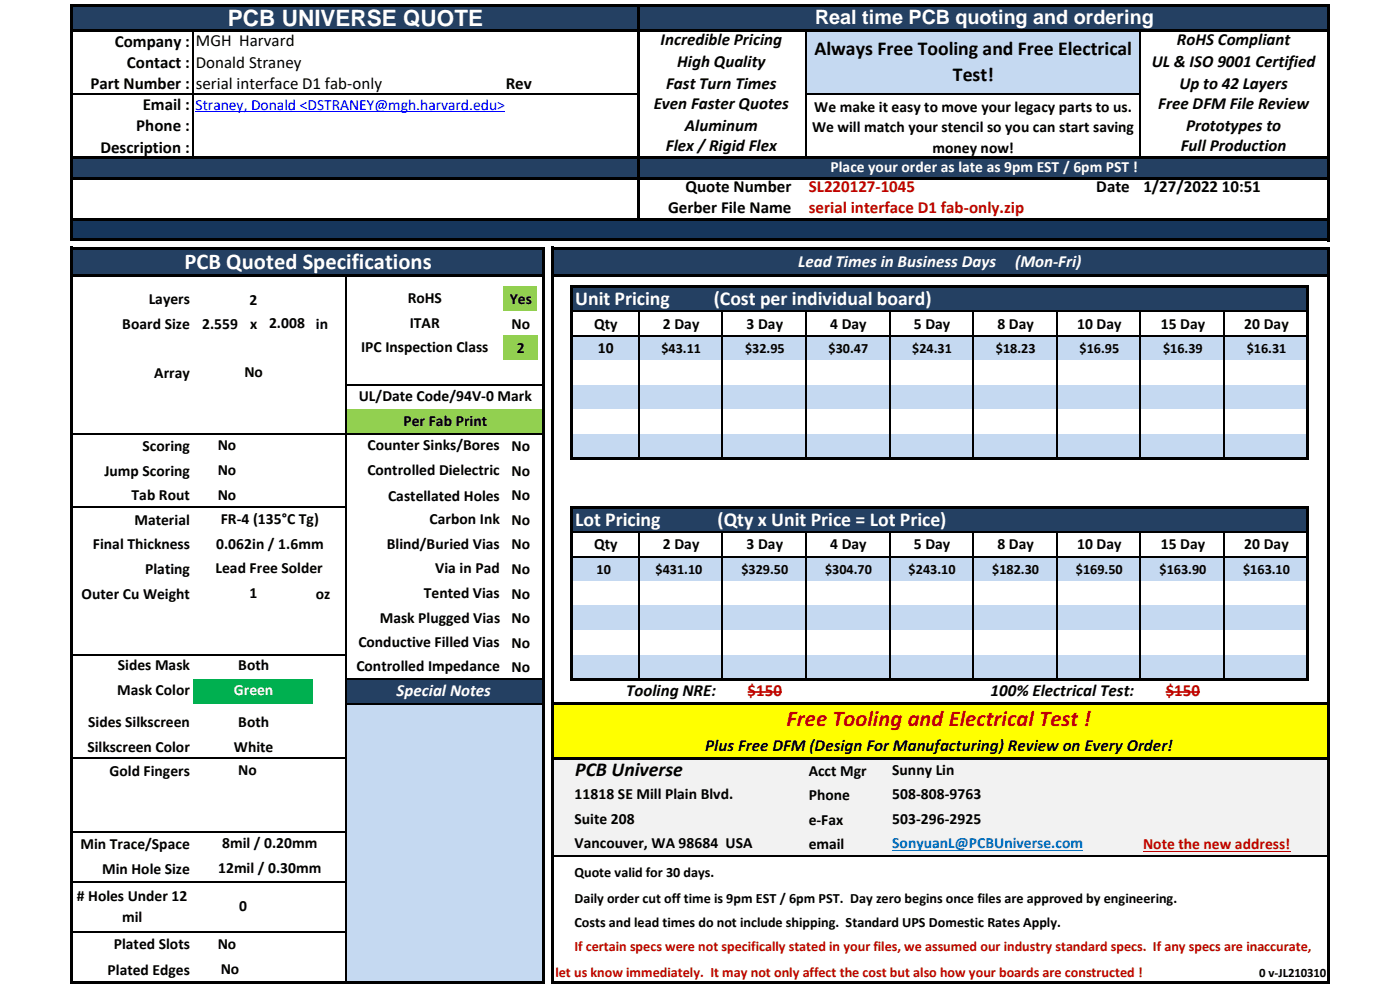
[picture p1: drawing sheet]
<svg xmlns="http://www.w3.org/2000/svg" width="297mm" height="210mm" viewBox="0 0 297 210" stroke-linecap="round" stroke-linejoin="round" font-family="sans-serif">
<defs><g id="words">
<g font-size="4.8" fill="#fff">
<text x="48.4" y="5.4">PCB UNIVERSE QUOTE</text>
<text x="39.2" y="57">PCB Quoted Specifications</text>
</g>
<text font-size="4.8" fill="#244062" x="43.3" y="37.1">Assembly Specifications</text>
<text font-size="4.8" fill="#c00000" x="166.9" y="153.9">Free Tooling and Electrical Test !</text>
<g font-size="4.2" fill="#fff">
<text x="172.9" y="5.2">Real time PCB quoting and ordering</text>
<text x="122" y="64.6">Unit Pricing</text>
<text x="151.4" y="64.6">(Cost per individual board)</text>
<text x="122" y="111.5">Lot Pricing</text>
<text x="152.2" y="111.5">(Qty x Unit Price = Lot Price)</text>
</g>
<g font-size="4.2">
<text x="172.8" y="11.8">Always Free Tooling and Free Electrical</text>
<text x="202.2" y="17.2">Test!</text>
<text x="122" y="164.7">PCB Universe</text>
</g>
<g font-size="3.6">
<text x="24.3" y="9.9">Company :</text>
<text x="41.5" y="9.8">MGH Harvard</text>
<text x="140.1" y="9.7">Incredible Pricing</text>
<text x="249.7" y="9.7">RoHS Compliant</text>
<text x="26.9" y="14.5">Contact :</text>
<text x="41.5" y="14.4">Donald Straney</text>
<text x="143.7" y="14.2">High Quality</text>
<text x="244.4" y="14.2">UL &amp; ISO 9001 Certified</text>
<text x="19.2" y="19">Part Number :</text>
<text x="30.3" y="23.3">Email :</text>
<text x="41.5" y="18.8">serial interface D1 fab-only</text>
<text x="107.3" y="19">Rev</text>
<text x="138.7" y="23.2">Even Faster Quotes</text>
<text x="141.3" y="18.8">Fast Turn Times</text>
<text x="245.7" y="23.2">Free DFM File Review</text>
<text x="250.2" y="18.8">Up to 42 Layers</text>
<text x="28.9" y="27.8">Phone :</text>
<text x="145.3" y="27.8">Aluminum</text>
<text x="251.6" y="27.8">Prototypes to</text>
<text x="21.3" y="32.4">Description :</text>
<text x="141.3" y="32.1">Flex / Rigid Flex</text>
<text x="250.5" y="32.1">Full Production</text>
<text x="145.4" y="40.8">Quote Number</text>
<text x="232.6" y="40.8">Date</text>
<text x="242.6" y="40.8">1/27/2022 10:51</text>
<text x="141.7" y="45.2">Gerber File Name</text>
<text x="132.8" y="147.7">Tooling NRE:</text>
<text x="210.2" y="147.7">100% Electrical Test:</text>
<text x="149.6" y="159.3">Plus Free DFM (Design For Manufacturing) Review on Every Order!</text>
</g>
<g font-size="3.6" fill="#c00000">
<text x="171.6" y="40.8">SL220127-1045</text>
<text x="171.6" y="45.2">serial interface D1 fab-only.zip</text>
<text x="158.6" y="147.7">$150</text>
<text x="247.3" y="147.7">$150</text>
</g>
<g font-size="3.6" fill="#fff">
<text x="169.4" y="56.6">Lead Times in Business Days</text>
<text x="215.4" y="56.6">(Mon-Fri)</text>
<text x="84.1" y="147.7">Special Notes</text>
</g>
<text font-size="3.3" fill="#00f" x="41.5" y="23.2">Straney, Donald &lt;DSTRANEY@mgh.harvard.edu&gt;</text>
<g font-size="3.3">
<text x="172.7" y="23.7">We make it easy to move your legacy parts to us.</text>
<text x="172.3" y="28">We will match your stencil so you can start saving</text>
<text x="197.8" y="32.4">money now!</text>
<text x="31.5" y="64.5">Layers</text>
<text x="53" y="64.6">2</text>
<text x="86.5" y="64.3">RoHS</text>
<text x="108.1" y="64.5">Yes</text>
<text x="26" y="69.7">Board Size</text>
<text x="42.9" y="69.7">2.559</text>
<text x="53.1" y="69.7">x</text>
<text x="57.1" y="69.5">2.008</text>
<text x="67" y="69.7">in</text>
<text x="86.9" y="69.5">ITAR</text>
<text x="108.5" y="69.7">No</text>
<text x="126" y="69.7">Qty</text>
<text x="140.6" y="69.7">2 Day</text>
<text x="158.4" y="69.7">3 Day</text>
<text x="176.1" y="69.7">4 Day</text>
<text x="193.9" y="69.7">5 Day</text>
<text x="211.6" y="69.7">8 Day</text>
<text x="228.5" y="69.7">10 Day</text>
<text x="246.2" y="69.7">15 Day</text>
<text x="264" y="69.7">20 Day</text>
<text x="76.6" y="74.7">IPC Inspection Class</text>
<text x="109.6" y="74.9">2</text>
<text x="126.8" y="74.9">10</text>
<text x="32.7" y="80.1">Array</text>
<text x="51.9" y="79.9">No</text>
<text x="76.1" y="85.1">UL/Date Code/94V-0 Mark</text>
<text x="30.2" y="95.7">Scoring</text>
<text x="46.2" y="95.6">No</text>
<text x="78" y="95.6">Counter Sinks/Bores</text>
<text x="85.6" y="90.4">Per Fab Print</text>
<text x="108.5" y="95.7">No</text>
<text x="22.1" y="100.9">Jump Scoring</text>
<text x="46.2" y="100.8">No</text>
<text x="77.9" y="100.8">Controlled Dielectric</text>
<text x="108.5" y="100.9">No</text>
<text x="27.9" y="106.1">Tab Rout</text>
<text x="46.2" y="106">No</text>
<text x="82.3" y="106.3">Castellated Holes</text>
<text x="108.5" y="106.1">No</text>
<text x="28.5" y="111.4">Material</text>
<text x="46.8" y="111.2">FR-4 (135°C Tg)</text>
<text x="91.2" y="111.2">Carbon Ink</text>
<text x="108.5" y="111.4">No</text>
<text x="19.7" y="116.6">Final Thickness</text>
<text x="45.9" y="116.4">0.062in / 1.6mm</text>
<text x="82" y="116.4">Blind/Buried Vias</text>
<text x="108.5" y="116.6">No</text>
<text x="126" y="116.6">Qty</text>
<text x="140.6" y="116.6">2 Day</text>
<text x="158.4" y="116.6">3 Day</text>
<text x="176.1" y="116.6">4 Day</text>
<text x="193.9" y="116.6">5 Day</text>
<text x="211.6" y="116.6">8 Day</text>
<text x="228.5" y="116.6">10 Day</text>
<text x="246.2" y="116.6">15 Day</text>
<text x="264" y="116.6">20 Day</text>
<text x="30.8" y="121.8">Plating</text>
<text x="45.7" y="121.6">Lead Free Solder</text>
<text x="92.3" y="121.6">Via in Pad</text>
<text x="108.5" y="121.8">No</text>
<text x="17.3" y="127">Outer Cu Weight</text>
<text x="53" y="126.8">1</text>
<text x="67" y="127">oz</text>
<text x="89.9" y="126.8">Tented Vias</text>
<text x="108.5" y="127">No</text>
<text x="76" y="137.2">Conductive Filled Vias</text>
<text x="80.6" y="132.1">Mask Plugged Vias</text>
<text x="108.5" y="132.2">No</text>
<text x="108.5" y="137.4">No</text>
<text x="25" y="142.2">Sides Mask</text>
<text x="50.6" y="142.2">Both</text>
<text x="75.6" y="142.4">Controlled Impedance</text>
<text x="108.5" y="142.6">No</text>
<text x="24.8" y="147.4">Mask Color</text>
<text x="18.7" y="154.3">Sides Silkscreen</text>
<text x="50.6" y="154.3">Both</text>
<text x="18.5" y="159.5">Silkscreen Color</text>
<text x="49.6" y="159.5">White</text>
<text x="23.2" y="164.5">Gold Fingers</text>
<text x="50.6" y="164.4">No</text>
<text x="171.6" y="164.5">Acct Mgr</text>
<text x="189.3" y="164.4">Sunny Lin</text>
<text x="121.9" y="169.6">11818 SE Mill Plain Blvd.</text>
<text x="171.6" y="169.7">Phone</text>
<text x="189.3" y="169.6">508-808-9763</text>
<text x="47.1" y="180">8mil / 0.20mm</text>
<text x="121.9" y="180">Vancouver, WA 98684 USA</text>
<text x="121.9" y="174.8">Suite 208</text>
<text x="171.6" y="175">e-Fax</text>
<text x="189.3" y="174.8">503-296-2925</text>
<text x="17.1" y="180.2">Min Trace/Space</text>
<text x="21.7" y="185.5">Min Hole Size</text>
<text x="46.3" y="185.3">12mil / 0.30mm</text>
<text x="171.6" y="180.2">email</text>
<text x="16.3" y="191.2"># Holes Under 12</text>
<text x="25.9" y="195.5">mil</text>
<text x="50.7" y="193.3">0</text>
<text x="24.1" y="201.4">Plated Slots</text>
<text x="46.2" y="201.3">No</text>
<text x="22.8" y="206.8">Plated Edges</text>
<text x="46.8" y="206.6">No</text>
</g>
<g font-size="3.3" fill="#fff">
<text x="176.2" y="36.5">Place your order as late as 9pm EST / 6pm PST !</text>
<text x="49.6" y="147.4">Green</text>
</g>
<text font-size="3.3" fill="#0070c0" x="189.3" y="180">SonyuanL@PCBUniverse.com</text>
<text font-size="3.3" fill="#c00000" x="242.5" y="180.2">Note the new address!</text>
<g font-size="3">
<text x="140.3" y="74.8">$43.11</text>
<text x="158.1" y="74.8">$32.95</text>
<text x="175.8" y="74.8">$30.47</text>
<text x="193.5" y="74.8">$24.31</text>
<text x="211.3" y="74.8">$18.23</text>
<text x="229" y="74.8">$16.95</text>
<text x="246.8" y="74.8">$16.39</text>
<text x="264.5" y="74.8">$16.31</text>
<text x="126.6" y="121.7">10</text>
<text x="139.1" y="121.7">$431.10</text>
<text x="157.3" y="121.7">$329.50</text>
<text x="175" y="121.7">$304.70</text>
<text x="192.8" y="121.7">$243.10</text>
<text x="210.5" y="121.7">$182.30</text>
<text x="228.3" y="121.7">$169.50</text>
<text x="246" y="121.7">$163.90</text>
<text x="263.7" y="121.7">$163.10</text>
<text x="121.9" y="186.1">Quote valid for 30 days.</text>
<text x="121.9" y="191.5">Daily order cut off time is 9pm EST / 6pm PST. Day zero begins once files are approved by engineering.</text>
<text x="121.9" y="196.5">Costs and lead times do not include shipping. Standard UPS Domestic Rates Apply.</text>
</g>
<g font-size="3" fill="#c00000">
<text x="121.9" y="201.8">If certain specs were not specifically stated in your files, we assumed our industry standard specs. If any specs are inaccurate,</text>
<text x="117.8" y="207.3">let us know immediately. It may not only affect the cost but also how your boards are constructed !</text>
</g>
<text font-size="2.7" x="267.2" y="207.3">0 v-JL210310</text>
</g></defs>
<path d="M15.2 1.3h266.7v5.2h-266.7z" fill-rule="evenodd" fill="#244062"/>
<path d="M135.5 6.4h35.5v4.6h-35.5z" fill-rule="evenodd" fill="#fff"/>
<path d="M171 6.4h71v4.6h-71z" fill-rule="evenodd" fill="#c5d9f1"/>
<g fill="#fff">
<path d="M241.9 6.4h40v4.6h-40z" fill-rule="evenodd"/>
<path d="M135.5 11h35.5v4.6h-35.5z" fill-rule="evenodd"/>
</g>
<path d="M171 11h71v4.6h-71z" fill-rule="evenodd" fill="#c5d9f1"/>
<g fill="#fff">
<path d="M241.9 11h40v4.6h-40z" fill-rule="evenodd"/>
<path d="M135.5 15.6h35.5v4.4h-35.5z" fill-rule="evenodd"/>
</g>
<path d="M171 15.6h71v4.4h-71z" fill-rule="evenodd" fill="#c5d9f1"/>
<g fill="#fff">
<path d="M241.9 15.6h40v4.4h-40z" fill-rule="evenodd"/>
<path d="M135.5 19.9h146.4v4.4h-146.4z" fill-rule="evenodd"/>
<path d="M135.5 24.3h146.4v4.6h-146.4z" fill-rule="evenodd"/>
<path d="M135.5 28.9h146.4v4.6h-146.4z" fill-rule="evenodd"/>
</g>
<path d="M15.2 33.5h266.7v4.4h-266.7z" fill-rule="evenodd" fill="#244062"/>
<path d="M15.2 37.8h266.7v8.8h-266.7z" fill-rule="evenodd" fill="#fff"/>
<g fill="#16365c">
<path d="M15.2 46.5h120.3v4.4h-120.3z" fill-rule="evenodd"/>
<path d="M135.5 46.5h146.4v4.4h-146.4z" fill-rule="evenodd"/>
</g>
<g fill="#244062">
<path d="M15.2 52.6h100.2v5.8h-100.2z" fill-rule="evenodd"/>
<path d="M117.3 52.6h164.6v5.8h-164.6z" fill-rule="evenodd"/>
</g>
<g fill="#fff">
<path d="M15.2 58.4h100.2v2.4h-100.2z" fill-rule="evenodd"/>
<path d="M117.3 58.4h164.6v2.4h-164.6z" fill-rule="evenodd"/>
<path d="M15.2 60.8h25.7v5.2h-25.7z" fill-rule="evenodd"/>
<path d="M66.4 60.8h40.3v5.2h-40.3z" fill-rule="evenodd"/>
</g>
<path d="M106.7 60.8h7.3v5.2h-7.3z" fill-rule="evenodd" fill="#92d050"/>
<g fill="#fff">
<path d="M114 60.8h1.4v5.2h-1.4z" fill-rule="evenodd"/>
<path d="M117.3 60.8h4v5.2h-4z" fill-rule="evenodd"/>
</g>
<path d="M121.3 60.8h156.1v5.2h-156.1z" fill-rule="evenodd" fill="#244062"/>
<g fill="#fff">
<path d="M277.4 60.8h4.5v5.2h-4.5z" fill-rule="evenodd"/>
<path d="M15.2 66h100.2v5.2h-100.2z" fill-rule="evenodd"/>
<path d="M117.3 66h4v5.2h-4z" fill-rule="evenodd"/>
<path d="M121.3 66h14.2v5.2h-14.2z" fill-rule="evenodd"/>
<path d="M277.4 66h4.5v5.2h-4.5z" fill-rule="evenodd"/>
<path d="M15.2 71.2h58.1v5.2h-58.1z" fill-rule="evenodd"/>
</g>
<path d="M106.7 71.2h7.3v5.2h-7.3z" fill-rule="evenodd" fill="#92d050"/>
<path d="M117.3 71.2h4v5.2h-4z" fill-rule="evenodd" fill="#fff"/>
<path d="M121.3 71.2h156.1v5.2h-156.1z" fill-rule="evenodd" fill="#c5d9f1"/>
<g fill="#fff">
<path d="M277.4 71.2h4.5v5.2h-4.5z" fill-rule="evenodd"/>
<path d="M15.2 76.4h100.2v5.2h-100.2z" fill-rule="evenodd"/>
<path d="M117.3 76.4h4v5.2h-4z" fill-rule="evenodd"/>
<path d="M121.3 76.4h156.1v5.2h-156.1z" fill-rule="evenodd"/>
<path d="M277.4 76.4h4.5v5.2h-4.5z" fill-rule="evenodd"/>
<path d="M15.2 81.6h100.2v5.2h-100.2z" fill-rule="evenodd"/>
<path d="M117.3 81.6h4v5.2h-4z" fill-rule="evenodd"/>
</g>
<path d="M121.3 81.6h156.1v5.2h-156.1z" fill-rule="evenodd" fill="#c5d9f1"/>
<g fill="#fff">
<path d="M277.4 81.6h4.5v5.2h-4.5z" fill-rule="evenodd"/>
<path d="M15.2 86.8h58.1v5.3h-58.1z" fill-rule="evenodd"/>
</g>
<path d="M73.3 86.8h42.1v5.3h-42.1z" fill-rule="evenodd" fill="#92d050"/>
<g fill="#fff">
<path d="M117.3 86.8h4v5.3h-4z" fill-rule="evenodd"/>
<path d="M121.3 86.8h156.1v5.3h-156.1z" fill-rule="evenodd"/>
<path d="M277.4 86.8h4.5v5.3h-4.5z" fill-rule="evenodd"/>
<path d="M15.2 92h100.2v5.3h-100.2z" fill-rule="evenodd"/>
<path d="M117.3 92h4v5.3h-4z" fill-rule="evenodd"/>
</g>
<path d="M121.3 92h156.1v5.3h-156.1z" fill-rule="evenodd" fill="#c5d9f1"/>
<g fill="#fff">
<path d="M277.4 92h4.5v5.3h-4.5z" fill-rule="evenodd"/>
<path d="M15.2 97.2h100.2v5.3h-100.2z" fill-rule="evenodd"/>
<path d="M117.3 97.2h164.6v5.3h-164.6z" fill-rule="evenodd"/>
<path d="M15.2 102.4h58.1v5.3h-58.1z" fill-rule="evenodd"/>
<path d="M106.7 102.4h7.3v5.3h-7.3z" fill-rule="evenodd"/>
<path d="M117.3 102.4h4v5.3h-4z" fill-rule="evenodd"/>
<path d="M277.4 102.4h4.5v5.3h-4.5z" fill-rule="evenodd"/>
<path d="M15.2 107.6h100.2v5.3h-100.2z" fill-rule="evenodd"/>
<path d="M117.3 107.6h4v5.3h-4z" fill-rule="evenodd"/>
</g>
<path d="M121.3 107.6h156.1v5.3h-156.1z" fill-rule="evenodd" fill="#244062"/>
<g fill="#fff">
<path d="M277.4 107.6h4.5v5.3h-4.5z" fill-rule="evenodd"/>
<path d="M15.2 112.8h100.2v5.3h-100.2z" fill-rule="evenodd"/>
<path d="M117.3 112.8h4v5.3h-4z" fill-rule="evenodd"/>
<path d="M121.3 112.8h156.1v5.3h-156.1z" fill-rule="evenodd"/>
<path d="M277.4 112.8h4.5v5.3h-4.5z" fill-rule="evenodd"/>
<path d="M15.2 118.1h100.2v5.2h-100.2z" fill-rule="evenodd"/>
<path d="M117.3 118.1h4v5.2h-4z" fill-rule="evenodd"/>
</g>
<path d="M121.3 118.1h156.1v5.2h-156.1z" fill-rule="evenodd" fill="#c5d9f1"/>
<g fill="#fff">
<path d="M277.4 118.1h4.5v5.2h-4.5z" fill-rule="evenodd"/>
<path d="M15.2 123.3h98.8v5.2h-98.8z" fill-rule="evenodd"/>
<path d="M117.3 123.3h4v5.2h-4z" fill-rule="evenodd"/>
<path d="M121.3 123.3h156.1v5.2h-156.1z" fill-rule="evenodd"/>
<path d="M277.4 123.3h4.5v5.2h-4.5z" fill-rule="evenodd"/>
<path d="M15.2 128.5h100.2v5.2h-100.2z" fill-rule="evenodd"/>
<path d="M117.3 128.5h4v5.2h-4z" fill-rule="evenodd"/>
</g>
<path d="M121.3 128.5h156.1v5.2h-156.1z" fill-rule="evenodd" fill="#c5d9f1"/>
<g fill="#fff">
<path d="M277.4 128.5h4.5v5.2h-4.5z" fill-rule="evenodd"/>
<path d="M15.2 133.7h100.2v5.2h-100.2z" fill-rule="evenodd"/>
<path d="M117.3 133.7h4v5.2h-4z" fill-rule="evenodd"/>
<path d="M121.3 133.7h156.1v5.2h-156.1z" fill-rule="evenodd"/>
<path d="M277.4 133.7h4.5v5.2h-4.5z" fill-rule="evenodd"/>
<path d="M15.2 138.9h100.2v5.2h-100.2z" fill-rule="evenodd"/>
<path d="M117.3 138.9h4v5.2h-4z" fill-rule="evenodd"/>
</g>
<path d="M121.3 138.9h156.1v5.2h-156.1z" fill-rule="evenodd" fill="#c5d9f1"/>
<g fill="#fff">
<path d="M277.4 138.9h4.5v5.2h-4.5z" fill-rule="evenodd"/>
<path d="M15.2 144.1h25.7v5.2h-25.7z" fill-rule="evenodd"/>
</g>
<path d="M40.9 144.1h25.6v5.2h-25.6z" fill-rule="evenodd" fill="#00b050"/>
<path d="M66.4 144.1h6.9v5.2h-6.9z" fill-rule="evenodd" fill="#fff"/>
<path d="M73.3 144.1h42.1v5.2h-42.1z" fill-rule="evenodd" fill="#244062"/>
<g fill="#fff">
<path d="M117.3 144.1h164.6v5.2h-164.6z" fill-rule="evenodd"/>
<path d="M15.2 149.3h58.1v11.6h-58.1z" fill-rule="evenodd"/>
</g>
<path d="M73.3 149.3h42.1v11.6h-42.1z" fill-rule="evenodd" fill="#c5d9f1"/>
<path d="M117.3 149.3h164.6v11.6h-164.6z" fill-rule="evenodd" fill="#ff0"/>
<path d="M15.2 160.8h58.1v10.5h-58.1z" fill-rule="evenodd" fill="#fff"/>
<path d="M73.3 160.8h42.1v10.5h-42.1z" fill-rule="evenodd" fill="#c5d9f1"/>
<path d="M117.3 160.8h164.6v10.5h-164.6z" fill-rule="evenodd" fill="#f2f2f2"/>
<g fill="#fff">
<path d="M15.2 171.2h25.7v5.3h-25.7z" fill-rule="evenodd"/>
<path d="M66.4 171.2h6.9v5.3h-6.9z" fill-rule="evenodd"/>
</g>
<path d="M73.3 171.2h42.1v5.3h-42.1z" fill-rule="evenodd" fill="#c5d9f1"/>
<path d="M117.3 171.2h164.6v5.3h-164.6z" fill-rule="evenodd" fill="#f2f2f2"/>
<path d="M15.2 176.4h58.1v5.3h-58.1z" fill-rule="evenodd" fill="#fff"/>
<path d="M73.3 176.4h42.1v5.3h-42.1z" fill-rule="evenodd" fill="#c5d9f1"/>
<path d="M117.3 176.4h164.6v5.3h-164.6z" fill-rule="evenodd" fill="#f2f2f2"/>
<path d="M15.2 181.6h58.1v5.5h-58.1z" fill-rule="evenodd" fill="#fff"/>
<path d="M73.3 181.6h42.1v5.5h-42.1z" fill-rule="evenodd" fill="#c5d9f1"/>
<g fill="#fff">
<path d="M117.3 181.6h164.6v5.5h-164.6z" fill-rule="evenodd"/>
<path d="M15.2 187.1h58.1v5.4h-58.1z" fill-rule="evenodd"/>
</g>
<path d="M73.3 187.1h42.1v5.4h-42.1z" fill-rule="evenodd" fill="#c5d9f1"/>
<g fill="#fff">
<path d="M117.3 187.1h164.6v5.4h-164.6z" fill-rule="evenodd"/>
<path d="M15.2 192.5h58.1v5.2h-58.1z" fill-rule="evenodd"/>
</g>
<path d="M73.3 192.5h42.1v5.2h-42.1z" fill-rule="evenodd" fill="#c5d9f1"/>
<g fill="#fff">
<path d="M117.3 192.5h164.6v5.2h-164.6z" fill-rule="evenodd"/>
<path d="M15.2 197.7h58.1v5.2h-58.1z" fill-rule="evenodd"/>
</g>
<path d="M73.3 197.7h42.1v5.2h-42.1z" fill-rule="evenodd" fill="#c5d9f1"/>
<g fill="#fff">
<path d="M117.3 197.7h164.6v5.2h-164.6z" fill-rule="evenodd"/>
<path d="M15.2 202.9h58.1v5.6h-58.1z" fill-rule="evenodd"/>
</g>
<path d="M73.3 202.9h42.1v5.6h-42.1z" fill-rule="evenodd" fill="#c5d9f1"/>
<path d="M117.3 202.9h164.6v5.6h-164.6z" fill-rule="evenodd" fill="#fff"/>
<path d="M158.6 146.8h7.3M247.3 146.8h7.3" fill="none" stroke="#c00000" stroke-width=".34"/>
<path d="M242.5 180.6h31.2" fill="none" stroke="#c00000" stroke-width=".21"/>
<path d="M189.3 180.5h40.5" fill="none" stroke="#0070c0" stroke-width=".21"/>
<path d="M41.5 23.7h65.7" fill="none" stroke="#00f" stroke-width=".21"/>
<g fill="none" stroke="#000" stroke-width=".3">
<path d="M15.4 20h119.8M40.9 6.7v26.5M171 6.7v26.5M171.1 20h71M241.9 6.7v26.5M73.3 58.7v149.5M121.6 66h155.5M121.6 71.2h155.5M135.5 66.1v30.8M153.2 66.1v30.8M171 66.1v30.8M188.7 66.1v30.8"/>
<path d="M206.5 66.1v30.8M224.2 66.1v30.8M241.9 66.1v30.8M259.7 66.1v30.8M15.4 92h99.7M73.5 81.6h41.6M15.4 107.7h58.1M121.6 112.9h155.5M121.6 118.1h155.5M135.5 113v30.8M153.2 113v30.8M171 113v30.8"/>
<path d="M188.7 113v30.8M206.5 113v30.8M224.2 113v30.8M241.9 113v30.8M259.7 113v30.8M15.4 138.9h58.1M73.5 144.1h41.6M73.5 149.3h41.6M15.4 160.8h58.1M15.4 176.5h58.1M15.4 187.1h58.1M15.4 197.7h58.1"/>
<path d="M117.6 181.7h164"/>
</g>
<g fill="#000">
<path d="M15.4 .9h266.8v.6h-266.8z" fill-rule="evenodd"/>
<path d="M15.4 6.1h266.8v.6h-266.8z" fill-rule="evenodd"/>
<path d="M15.4 33.2h266.8v.5h-266.8z" fill-rule="evenodd"/>
<path d="M15.4 37.5h266.8v.6h-266.8z" fill-rule="evenodd"/>
<path d="M14.8 .9h.6v50.3h-.6z" fill-rule="evenodd"/>
<path d="M15.4 52.3h100.3v.6h-100.3z" fill-rule="evenodd"/>
<path d="M15.4 58.1h100.3v.6h-100.3z" fill-rule="evenodd"/>
<path d="M15.4 46.2h266.8v.6h-266.8z" fill-rule="evenodd"/>
<path d="M15.4 50.6h266.8v.6h-266.8z" fill-rule="evenodd"/>
<path d="M117.6 52.3h164.6v.6h-164.6z" fill-rule="evenodd"/>
<path d="M117.6 58.1h164.6v.6h-164.6z" fill-rule="evenodd"/>
<path d="M135.2 1.5h.6v45.3h-.6z" fill-rule="evenodd"/>
<path d="M281.6 1.5h.6v49.7h-.6z" fill-rule="evenodd"/>
<path d="M121.6 60.5h156.1v.6h-156.1z" fill-rule="evenodd"/>
<path d="M121 60.5h.6v37h-.6z" fill-rule="evenodd"/>
<path d="M121.6 96.9h156.1v.6h-156.1z" fill-rule="evenodd"/>
<path d="M277.1 61.1h.6v36.4h-.6z" fill-rule="evenodd"/>
<path d="M121.6 107.3h156.1v.6h-156.1z" fill-rule="evenodd"/>
<path d="M117.6 149h164.6v.6h-164.6z" fill-rule="evenodd"/>
<path d="M121 107.3h.6v37.1h-.6z" fill-rule="evenodd"/>
<path d="M121.6 143.8h156.1v.6h-156.1z" fill-rule="evenodd"/>
<path d="M277.1 107.9h.6v36.5h-.6z" fill-rule="evenodd"/>
<path d="M117.6 160.5h164.6v.6h-164.6z" fill-rule="evenodd"/>
<path d="M14.8 52.3h.6v156.4h-.6z" fill-rule="evenodd"/>
<path d="M15.4 208.2h100.3v.5h-100.3z" fill-rule="evenodd"/>
<path d="M115.1 52.9h.6v155.8h-.6z" fill-rule="evenodd"/>
<path d="M117 52.3h.6v156.4h-.6z" fill-rule="evenodd"/>
<path d="M117.6 208.2h164.6v.5h-164.6z" fill-rule="evenodd"/>
<path d="M281.6 52.9h.6v155.8h-.6z" fill-rule="evenodd"/>
</g>
<use href="#words"/>
</svg>
